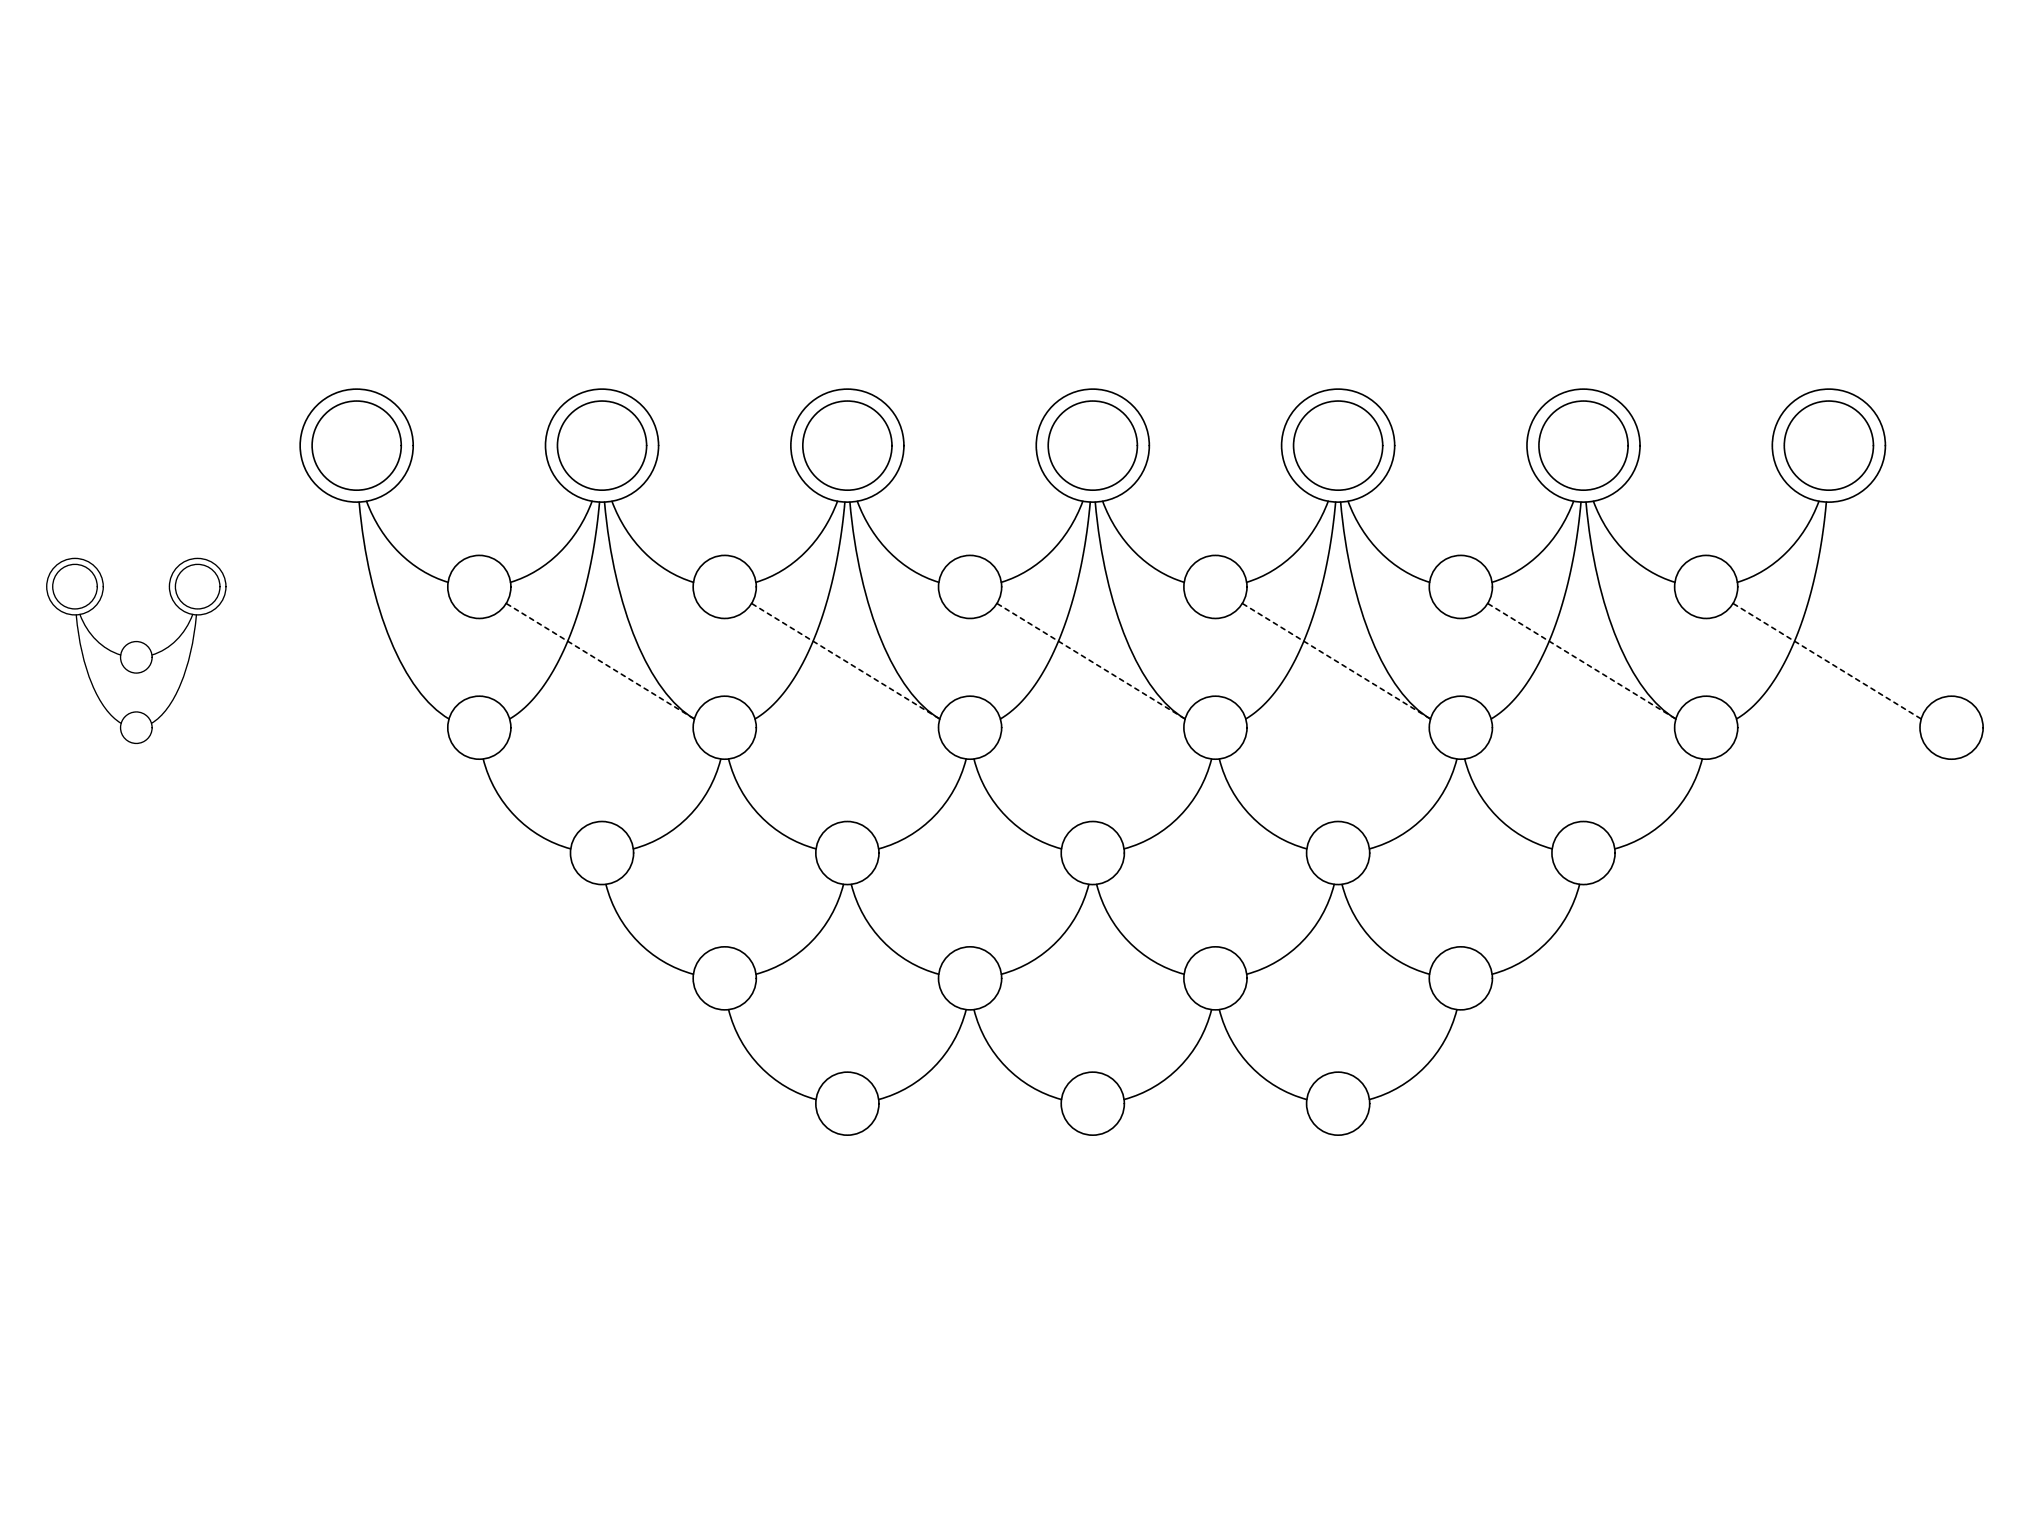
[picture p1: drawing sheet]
<svg xmlns="http://www.w3.org/2000/svg" width="610mm" height="457mm" viewBox="0 0 610 457" stroke-linecap="round" stroke-linejoin="round" font-family="sans-serif">
<!-- layer: 0 -->
<g fill="none" stroke="#000" stroke-width=".5">
<path d="M107.7 150.6a134.3 134.3 0 0 0 11.9 46.9 42.6 42.6 0 0 0 15.1 18.2M110 150.4a39 39 0 0 0 24.4 24.3M177.6 150.4a39 39 0 0 1-24.4 24.3M179.9 150.6a133.7 133.7 0 0 1-12.1 47.2 42.7 42.7 0 0 1-14.9 17.9M181.4 150.6a134.3 134.3 0 0 0 11.8 46.9 42.6 42.6 0 0 0 15.1 18.2l-1.3-.8M183.6 150.4a39 39 0 0 0 24.5 24.3M251.3 150.4a39 39 0 0 1-24.5 24.3M253.5 150.6a133.7 133.7 0 0 1-12.1 47.2 42.5 42.5 0 0 1-14.9 17.9M255 150.6a134.3 134.3 0 0 0 11.8 46.9 42.6 42.6 0 0 0 15.1 18.2l-1.3-.8M257.2 150.4a39 39 0 0 0 24.5 24.3M324.9 150.4a39 39 0 0 1-24.5 24.3M327.1 150.6a134.1 134.1 0 0 1-12.1 47.2 42.7 42.7 0 0 1-14.9 17.9"/>
<path d="M328.6 150.6a134.3 134.3 0 0 0 11.8 46.9 42.6 42.6 0 0 0 15.1 18.2l-1.3-.8M330.8 150.4a39 39 0 0 0 24.5 24.3M398.5 150.4a39 39 0 0 1-24.5 24.3M400.7 150.6a134.4 134.4 0 0 1-12.1 47.2 42.7 42.7 0 0 1-14.9 17.9M402.2 150.6a134.3 134.3 0 0 0 11.9 46.9 42.6 42.6 0 0 0 15.1 18.2l-1.4-.8M404.4 150.4a39 39 0 0 0 24.5 24.3M472.1 150.4a39 39 0 0 1-24.5 24.3M474.3 150.6a133.7 133.7 0 0 1-12 47.2 42.5 42.5 0 0 1-15 17.9M475.8 150.6a134.3 134.3 0 0 0 11.9 46.9 42.6 42.6 0 0 0 15.1 18.2l-1.4-.8M478 150.4a39 39 0 0 0 24.5 24.3M545.7 150.4a39 39 0 0 1-24.5 24.3M547.9 150.6a133.7 133.7 0 0 1-12 47.2 42.5 42.5 0 0 1-15 17.9"/>
<path d="M151.9 181l1.3 .9M154.3 182.6l1.2 .7M156.6 184l1.2 .7M158.9 185.4l1.2 .7M161.2 186.8l1.2 .7M163.5 188.2l1.1 .7M165.8 189.6l1.1 .7M168.1 191l1.1 .7M170.4 192.4l1.1 .7M172.6 193.8l1.2 .7M174.9 195.2l1.2 .7M177.2 196.6l1.2 .7"/>
<path d="M179.5 198l1.2 .7M181.8 199.4l1.2 .7M225.5 181l1.3 .9M227.9 182.6l1.2 .7M230.2 184l1.2 .7M232.5 185.4l1.2 .7M234.8 186.8l1.2 .7M237.1 188.2l1.2 .7M239.4 189.6l1.1 .7M241.7 191l1.1 .7M244 192.4l1.1 .7M246.3 193.8l1.1 .7"/>
<path d="M248.6 195.2l1.1 .7M250.8 196.6l1.2 .7M253.1 198l1.2 .7M255.4 199.4l1.2 .7M299.1 181l1.3 .9M301.6 182.6l1.1 .7M303.9 184l1.1 .7M306.1 185.4l1.2 .7M308.4 186.8l1.2 .7M310.7 188.2l1.2 .7M313 189.6l1.1 .7M315.3 191l1.1 .7"/>
<path d="M317.6 192.4l1.1 .7M319.9 193.8l1.1 .7M322.2 195.2l1.1 .7M324.5 196.6l1.1 .7M326.7 198l1.2 .7M329 199.4l1.2 .7M372.7 181l1.3 .9M375.2 182.6l1.1 .7M377.5 184l1.1 .7M379.7 185.4l1.2 .7M382 186.8l1.2 .7M384.3 188.2l1.2 .7"/>
<path d="M386.6 189.6l1.2 .7M388.9 191l1.2 .7M391.2 192.4l1.1 .7M393.5 193.8l1.1 .7M395.8 195.2l1.1 .7M398.1 196.6l1.1 .7M400.3 198l1.2 .7M402.6 199.4l1.2 .7M446.3 181l1.3 .9M448.8 182.6l1.1 .7M451.1 184l1.1 .7M453.4 185.4l1.1 .7"/>
<path d="M455.6 186.8l1.2 .7M457.9 188.2l1.2 .7M460.2 189.6l1.2 .7M462.5 191l1.2 .7M464.8 192.4l1.1 .7M467.1 193.8l1.1 .7M469.4 195.2l1.1 .7M471.7 196.6l1.1 .7M474 198l1.1 .7M476.3 199.4l1.1 .7M519.9 181l1.3 .9M522.4 182.6l1.1 .7"/>
<path d="M524.7 184l1.1 .7M527 185.4l1.1 .7M529.3 186.8l1.1 .7M531.6 188.2l1.1 .7M533.8 189.6l1.2 .7M536.1 191l1.2 .7M538.4 192.4l1.2 .7M540.7 193.8l1.1 .7M543 195.2l1.1 .7M545.3 196.6l1.1 .7M547.6 198l1.1 .7M549.9 199.4l1.1 .7"/>
<path d="M184.1 200.8l1.1 .7M186.4 202.2l1.1 .7M188.7 203.6l1.1 .7M191 205l1.1 .7M193.3 206.5l1.1 .7M195.6 207.9l1.1 .7M197.8 209.3l1.2 .7M200.1 210.7l1.2 .7M202.4 212.1l1.2 .7M204.7 213.5l1.1 .7M257.7 200.8l1.2 .7M260 202.2l1.1 .7"/>
<path d="M262.3 203.6l1.1 .7M264.6 205l1.1 .7M266.9 206.5l1.1 .7M269.2 207.9l1.1 .7M271.4 209.3l1.2 .7M273.7 210.7l1.2 .7M276 212.1l1.2 .7M278.3 213.5l1.2 .7M331.3 200.8l1.2 .7M333.6 202.2l1.2 .7M335.9 203.6l1.2 .7M338.2 205l1.1 .7"/>
<path d="M340.5 206.5l1.1 .7M342.8 207.9l1.1 .7M345.1 209.3l1.1 .7M347.3 210.7l1.2 .7M349.6 212.1l1.2 .7M351.9 213.5l1.2 .7M404.9 200.8l1.2 .7M407.2 202.2l1.2 .7M409.5 203.6l1.2 .7M411.8 205l1.1 .7M414.1 206.5l1.1 .7M416.4 207.9l1.1 .7"/>
<path d="M418.7 209.3l1.1 .7M421 210.7l1.1 .7M423.3 212.1l1.1 .7M425.5 213.5l1.2 .7M478.5 200.8l1.2 .7M480.8 202.2l1.2 .7M483.1 203.6l1.2 .7M485.4 205l1.2 .7M487.7 206.5l1.1 .7M490 207.9l1.1 .7M492.3 209.3l1.1 .7M494.6 210.7l1.1 .7"/>
<path d="M496.9 212.1l1.1 .7M499.1 213.5l1.2 .7M552.1 200.8l1.2 .7M554.4 202.2l1.2 .7M556.7 203.6l1.2 .7M559 205l1.2 .7M561.3 206.5l1.2 .7M563.6 207.9l1.1 .7M565.9 209.3l1.1 .7M568.2 210.7l1.1 .7M570.5 212.1l1.1 .7M572.8 213.5l1.1 .7"/>
<path d="M575 214.9l1.4 .8M145 227.7a37.2 37.2 0 0 0 26.2 27M216.3 227.7a37.2 37.2 0 0 1-26.3 27M218.6 227.7a37.2 37.2 0 0 0 26.2 27M289.9 227.7a37.2 37.2 0 0 1-26.3 27M292.2 227.7a37.2 37.2 0 0 0 26.3 27M363.5 227.7a37.2 37.2 0 0 1-26.3 27M365.8 227.7a37.2 37.2 0 0 0 26.3 27M437.1 227.7a37.2 37.2 0 0 1-26.3 27M439.4 227.7a37.2 37.2 0 0 0 26.3 27M510.7 227.7a37.2 37.2 0 0 1-26.3 27M181.8 265.3a37.2 37.2 0 0 0 26.2 27"/>
<path d="M253.1 265.3a37.2 37.2 0 0 1-26.3 27M255.4 265.3a37.2 37.2 0 0 0 26.2 27M326.7 265.3a37.2 37.2 0 0 1-26.3 27M329 265.3a37.2 37.2 0 0 0 26.3 27M400.3 265.3a37.2 37.2 0 0 1-26.3 27M402.6 265.3a37.2 37.2 0 0 0 26.3 27M473.9 265.3a37.2 37.2 0 0 1-26.3 27M218.6 302.9a37.2 37.2 0 0 0 26.2 27M289.9 302.9a37.2 37.2 0 0 1-26.3 27M292.2 302.9a37.2 37.2 0 0 0 26.3 27M363.5 302.9a37.2 37.2 0 0 1-26.3 27M365.8 302.9a37.2 37.2 0 0 0 26.3 27"/>
<path d="M437.1 302.9a37.2 37.2 0 0 1-26.3 27"/>
<circle cx="107" cy="133.7" r="13.4"/>
<circle cx="107" cy="133.7" r="17"/>
<circle cx="180.6" cy="133.7" r="13.4"/>
<circle cx="180.6" cy="133.7" r="17"/>
<circle cx="254.2" cy="133.7" r="13.4"/>
<circle cx="254.2" cy="133.7" r="17"/>
<circle cx="327.8" cy="133.7" r="13.4"/>
<circle cx="327.8" cy="133.7" r="17"/>
<circle cx="401.4" cy="133.7" r="13.4"/>
<circle cx="401.4" cy="133.7" r="17"/>
<circle cx="475.1" cy="133.7" r="13.4"/>
<circle cx="475.1" cy="133.7" r="17"/>
<circle cx="548.7" cy="133.7" r="13.4"/>
<circle cx="548.7" cy="133.7" r="17"/>
<circle cx="143.8" cy="176.1" r="9.5"/>
<circle cx="217.4" cy="176.1" r="9.5"/>
<circle cx="291" cy="176.1" r="9.5"/>
<circle cx="364.6" cy="176.1" r="9.5"/>
<circle cx="438.3" cy="176.1" r="9.5"/>
<circle cx="511.9" cy="176.1" r="9.5"/>
<circle cx="143.8" cy="218.3" r="9.5"/>
<circle cx="217.4" cy="218.3" r="9.5"/>
<circle cx="291" cy="218.3" r="9.5"/>
<circle cx="364.6" cy="218.3" r="9.5"/>
<circle cx="438.3" cy="218.3" r="9.5"/>
<circle cx="511.9" cy="218.3" r="9.5"/>
<circle cx="585.5" cy="218.3" r="9.5"/>
<circle cx="180.6" cy="255.9" r="9.5"/>
<circle cx="254.2" cy="255.9" r="9.5"/>
<circle cx="327.8" cy="255.9" r="9.5"/>
<circle cx="401.4" cy="255.9" r="9.5"/>
<circle cx="475.1" cy="255.9" r="9.5"/>
<circle cx="217.4" cy="293.5" r="9.5"/>
<circle cx="291" cy="293.5" r="9.5"/>
<circle cx="364.6" cy="293.5" r="9.5"/>
<circle cx="438.3" cy="293.5" r="9.5"/>
<circle cx="254.2" cy="331.1" r="9.5"/>
<circle cx="327.8" cy="331.1" r="9.5"/>
<circle cx="401.4" cy="331.1" r="9.5"/>
</g>
<g fill="none" stroke="#000" stroke-width=".4">
<path d="M22.9 184.5a62.4 62.4 0 0 0 7.5 26.3l.9 1.3a17.3 17.3 0 0 0 5.1 4.9M24 184.3a19.5 19.5 0 0 0 12.2 12.2M57.8 184.3a19.5 19.5 0 0 1-12.2 12.2M58.9 184.5a62.4 62.4 0 0 1-7.5 26.3l-.9 1.3a17.3 17.3 0 0 1-5.1 4.9"/>
<circle cx="22.5" cy="176" r="6.7"/>
<circle cx="22.5" cy="176" r="8.5"/>
<circle cx="59.3" cy="176" r="6.7"/>
<circle cx="59.3" cy="176" r="8.5"/>
<circle cx="40.9" cy="197.2" r="4.7"/>
<circle cx="40.9" cy="218.3" r="4.7"/>
</g>
</svg>
